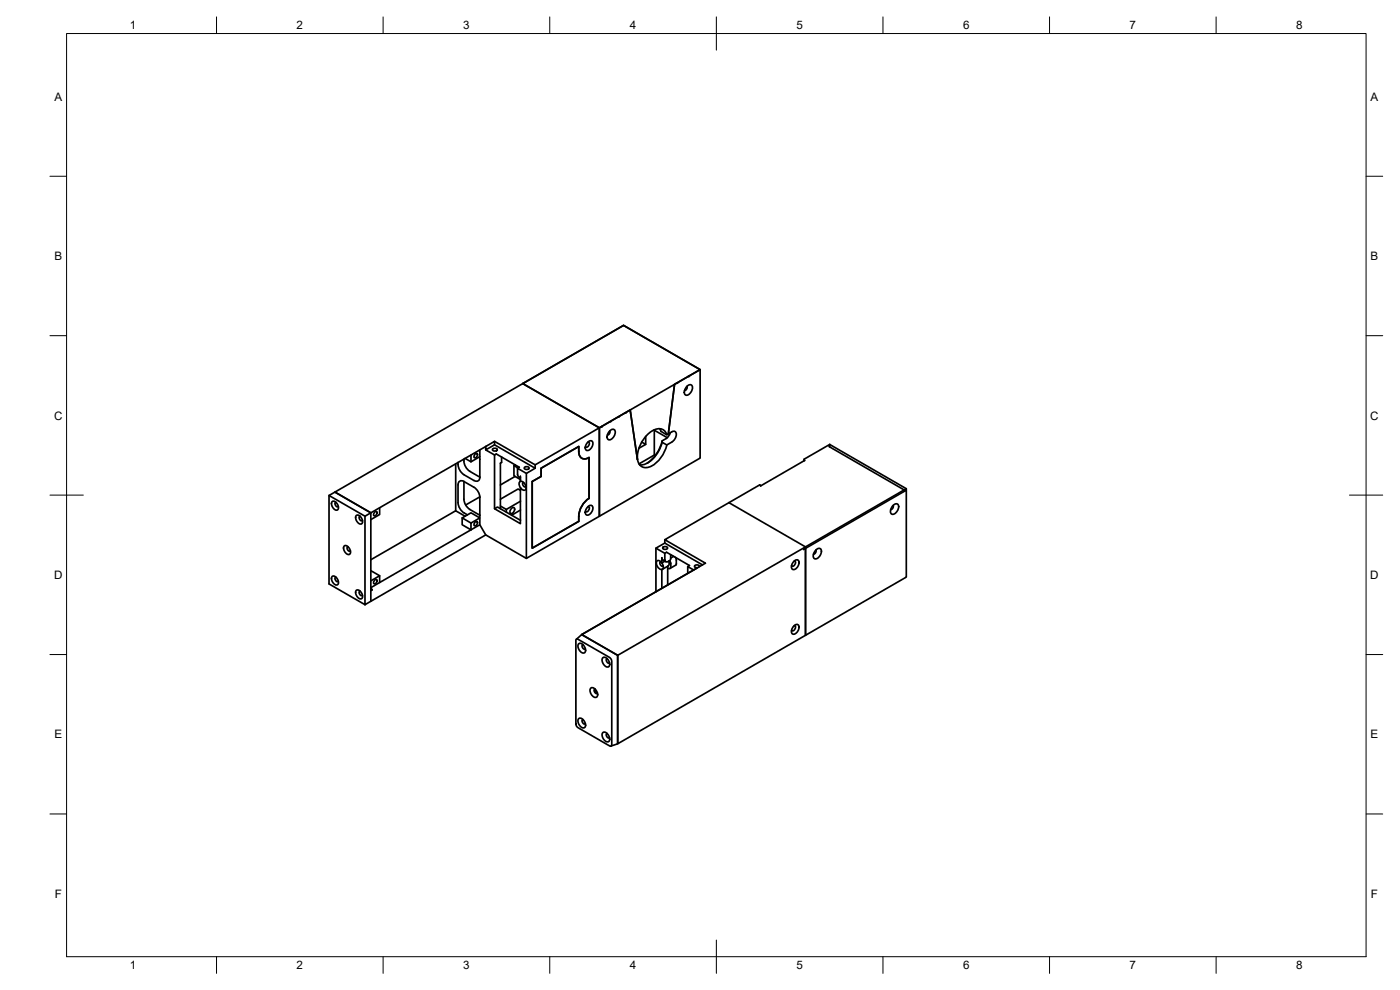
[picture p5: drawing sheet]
<svg xmlns="http://www.w3.org/2000/svg" width="420mm" height="297mm" viewBox="0 0 420 297" stroke-linecap="round" stroke-linejoin="round" font-family="sans-serif">
<defs><g id="words">
<g font-size="3.5">
<text x="39" y="8.8">1</text>
<text x="89" y="8.8">2</text>
<text x="139" y="8.8">3</text>
<text x="189" y="8.8">4</text>
<text x="239" y="8.8">5</text>
<text x="289" y="8.8">6</text>
<text x="339" y="8.8">7</text>
<text x="389" y="8.8">8</text>
<text x="16.3" y="30.2">A</text>
<text x="411.3" y="30.2">A</text>
<text x="16.3" y="78">B</text>
<text x="411.3" y="78">B</text>
<text x="16.2" y="125.9">C</text>
<text x="411.2" y="125.9">C</text>
<text x="16.2" y="173.7">D</text>
<text x="411.2" y="173.7">D</text>
<text x="16.3" y="221.6">E</text>
<text x="411.3" y="221.6">E</text>
<text x="16.4" y="269.4">F</text>
<text x="411.4" y="269.4">F</text>
<text x="39" y="290.8">1</text>
<text x="89" y="290.8">2</text>
<text x="139" y="290.8">3</text>
<text x="189" y="290.8">4</text>
<text x="239" y="290.8">5</text>
<text x="289" y="290.8">6</text>
<text x="339" y="290.8">7</text>
<text x="389" y="290.8">8</text>
</g>
</g></defs>
<!-- layer: Visible -->
<g fill="none" stroke="#000" stroke-width=".51">
<path d="M156.9 115.1l23 13.3v26.5l-21.9 12.6v-25.5l2.6-1.5v-1M156.9 115.1l-56.4 32.5 10.8 6.3 34.5-19.9M202.4 115.3l7.7-4.4-23-13.3-30.2 17.5 23 13.3M206.2 115.9l-.1 .8-.7 .5M206.2 115.9a.9 .9 0 0 1 1.6 0 2.28 2.28 0 0 1-1.9 2.7 1.51 1.51 0 0 1 0-2.3zM210.1 110.9l-23-13.3-30.2 17.5M136.8 139.2v14.1M137.5 138.8v.6M137.5 139.4l.2 1.1 1.1 1.6 3.4 2.1M139.2 137.7l.3 1.8 .6 1.1 .9 .8 3 1.8v-5.4M141.4 136.5v2.1M142.6 136.3l.4-.3a.76 .76 0 0 1 .2 .9 .76 .76 0 0 1-.9 .4v-.5z"/>
<path d="M143.9 137.1l.1 .7M144 135v2l-2.6 1.6-1.8-1.1M145.8 134l2.6-1.6v1.1l-2.6 1.5zM145.8 135l2.6 1.5M148 134.6l.8-.1 .4 .3a.76 .76 0 0 1-.7 .5 .76 .76 0 0 1-.7-.5zM148.4 136.5v16.1l7.8 4.5v-10.7M148.4 133.5l12.2 7M148.4 136.5l.5-.3 7 4-.6 .3M150.5 137.1v1.7l-.3 .2v13.6M154.2 139.7v3.1l2 1.1M154.6 139.5l-.4 .2 1.3 .7M173.7 135.5a1.89 1.89 0 0 0 .9 2 1.89 1.89 0 0 0 2.2-.2v12.2a6.8 6.8 0 0 0-3.1 5.4"/>
<path d="M176.4 132.7a.84 .84 0 0 1 1.5 0 2.1 2.1 0 0 1-1.8 2.5 1.54 1.54 0 0 1 .3-2.5zM176.5 132.6a.81 .81 0 0 1 .2 1.1 .81 .81 0 0 1-1 .3M179.9 128.4l-19.3 11.1-12.2-7.1M183 129.3l-.1 .8-.6 .5M183 129.3a.9 .9 0 0 1 1.6 0 2.28 2.28 0 0 1-1.9 2.7 1.51 1.51 0 0 1 0-2.3zM189.1 123l-9.2 5.4M192.6 132.6l1.2 .7-2.1 1.2M193.8 130.9v2.4M196.4 129v7.5l-4.7 2.7M196.4 129.1l3.9 2.2M198 128.6l.4 .8 1.7 1.1 .5-.3 1.8-14.9-13.3 7.7 2.2 14.9-2.2-14.9-9.2 5.4v26.5l30.2-17.5v-26.5l-7.7 4.4-1.8 14.9 1-.6M198.7 132.7a8.7 8.7 0 0 1-6.2 6.8h-.5"/>
<path d="M198.7 132.3a11.1 11.1 0 0 1-4.5 6.7M200.1 130.4a2.73 2.73 0 0 0-4.5-1 9.3 9.3 0 0 0-4.1 9.2 2.78 2.78 0 0 0 4.7 .9 10.3 10.3 0 0 0 3.9-6M201.1 129.9l-.6 1.2-1.8 1.2v.4l1.4 .8 1.5-.9M201.6 129.5a.9 .9 0 0 1 1.2 .1 .9 .9 0 0 1 .1 1.2l-.6 1.2-.7 .6M241.3 137.8l.2 .4M241.5 138.2l-13.2 7.6M248.8 134l22.5 13M249 133.4l-7.7 4.4v.5M249 133.4v.7M249 133.4l23 13.2M98.7 148.7l10.8 6.2M99.7 150.5a1.67 1.67 0 0 1 1.8 2.2l-.1 .2a1.67 1.67 0 0 1-1.9-2.1z"/>
<path d="M100.8 150.7a.71 .71 0 0 0-.1 .9 .71 .71 0 0 0 .8 .3M106.9 154.7a1.67 1.67 0 0 1 1.9 2.2l-.2 .2a1.67 1.67 0 0 1-1.8-2.2zM108.1 154.9a.71 .71 0 0 0-.2 .9 .71 .71 0 0 0 .9 .3M109.5 154.9l1.8-1v26.5l-1.8 1zM111.3 153.9l-10.8-6.3-1.8 1.1v26.5l10.8 6.2M112.4 153.7l.5-.3a.76 .76 0 0 1 .1 .9 .76 .76 0 0 1-.8 .4l-.1-.5zM113.9 152.3v2.1l-2.6 1.5M138.7 155.4v2l2.7 1.6v-2.1l2.6-1.5-2.6-1.5-2.7 1.5 2.7 1.5M139.2 144.5a1.1 1.1 0 0 0-1.2-.2 1.1 1.1 0 0 0-.5 1.2v5.3l.5 1.7a4.6 4.6 0 0 0 2.3 2M139.6 154.9l-2.8-1.6-25.5 14.6M142.6 156.7l.4-.3a.76 .76 0 0 1 .2 .9 .76 .76 0 0 1-.9 .4v-.5zM144 149.1l-4.3 2.4"/>
<path d="M144 155.4v2M144 143.1a1.08 1.08 0 0 1-.5 1.2 1.08 1.08 0 0 1-1.3-.1M144 149.3l-.2-1.2-1.1-1.6-3.5-2v5.3l.3 1.1 1 1.6 3.5 2.1v-5.3M144 154.6l-.1 .7M148.4 152.6l.9-.5 6.9 4M150.2 151.8l1.8 1.1v.8M153.5 152.6l.7-.3a1.16 1.16 0 0 1-1 1.8l-.2-.5zM154.6 142.9l-4.4 2.6M156.2 147.1l-.7-.4-5.3 3.1M156.2 142.8v1.6M156.2 153l-2.7 1.6M156.2 150.4l-4.2 2.5"/>
<path d="M156.2 144.4h-.1M156.2 144.4a1.82 1.82 0 0 1 1.4 2.6l-.8-.1-.6-.5M156.2 144.4l-.4 .7 .4 1.3M157.1 144.7a.71 .71 0 0 0-.1 1 .71 .71 0 0 0 .8 .3M157.5 140.1l.8-.1 .5 .3a.76 .76 0 0 1-.7 .6 .76 .76 0 0 1-.8-.6zM158 142l-2.7-1.5 .1 2.1 .8 .7M162.4 140.5v2.4l-2.7 1.6v20l14-8.1v-1.5v1.5l-14 8.1v-20l2.7-1.6v-2.4l11.3-6.5v1.5v-1.5zM176.4 152a.84 .84 0 0 1 1.5 .1 2.1 2.1 0 0 1-1.8 2.5 1.54 1.54 0 0 1 .3-2.6zM176.5 152a.81 .81 0 0 1 .2 1 .81 .81 0 0 1-1 .4M218.8 150.8l-19.3 11.1 12.2 7.1-37.1 21.4M218.8 150.8l22.9 13.3M228.3 145.8l-.3-.3-9.2 5.3"/>
<path d="M268 151.6v.8l-.7 .5M268.1 151.6a.9 .9 0 0 1 1.5 0 2.28 2.28 0 0 1-1.9 2.7 1.51 1.51 0 0 1 0-2.3zM271.6 147.1l.1 .1-30.2 17.5-.2-.1M99.7 173a1.67 1.67 0 0 1 1.8 2.1l-.1 .3a1.67 1.67 0 0 1-1.9-2.2zM100.8 173.2a.71 .71 0 0 0-.1 .9 .71 .71 0 0 0 .8 .3M103.3 163.8a1.67 1.67 0 0 1 1.9 2.2l-.2 .2a1.67 1.67 0 0 1-1.8-2.1zM104.5 164a.71 .71 0 0 0-.2 .9 .71 .71 0 0 0 .9 .3M106.9 177.1a1.67 1.67 0 0 1 1.9 2.2l-.2 .3a1.67 1.67 0 0 1-1.8-2.2zM108.1 177.4a.71 .71 0 0 0-.2 .9 .71 .71 0 0 0 .9 .3M111.3 171.2l2.6 1.5-2.6 1.6M111.3 176.9l.4 .1M112.4 174.1l.5-.3a.76 .76 0 0 1 .1 .9 .76 .76 0 0 1-.8 .4l-.1-.5z"/>
<path d="M113.9 172.7v2.1M145.8 160.5l-1.8-3.1-32.7 18.9 .4 .7-.4 .2M158 167.5l-12.2-7-34.5 19.9M196.8 164.5l2.7 1.5v1.9a.89 .89 0 0 0 1 .7 .89 .89 0 0 0 .8-1v-1.2M197.2 168.3a1.75 1.75 0 0 1 1.7 2.4 1.63 1.63 0 0 1-1.9-2zM198.3 168.5a.71 .71 0 0 0-.1 .9 .71 .71 0 0 0 .8 .4M198.6 167.3v1.6M198.6 170.9v5.6M198.6 167.3l.4 .7M198.9 168l.9 .5M199.1 164.1l.8-.1 .4 .3a.76 .76 0 0 1-.7 .6 .76 .76 0 0 1-.7-.6zM199.5 161.9v1l-2.7 1.6v13.1"/>
<path d="M199.5 166l.5-.3 6.9 4-.5 .3M199.5 162.9l11.3 6.6M199.5 168.4l-.9 .5M200.4 169.9v5.6M200.7 168.4a1.13 1.13 0 0 1-.2 1.4l-1.7 1M201 168.2l.3 .7v1.2a.55 .55 0 0 1-.3 .5 .55 .55 0 0 1-.6-.1M202.2 166.9l-.9 .5M202.7 167.2l.3 .9M203 168.1v1M203 169.1l-.2 .5-1.7 .9M208.2 171l-1.8-1v2M209.9 170a.81 .81 0 0 0-.7-.5 .81 .81 0 0 0-.8 .5l.3 .3h.6"/>
<path d="M238.3 168.4a.84 .84 0 0 1 1.5 0 2.1 2.1 0 0 1-1.8 2.5 1.54 1.54 0 0 1 .3-2.5zM238.4 168.3a.81 .81 0 0 1 .2 1.1 .81 .81 0 0 1-1 .3M241.5 164.7l-.4 .2M241.7 164.1l30.3-17.5v26.6l-30.3 17.4v-26.1v26.1l-56.3 32.6v-26.6M241.7 164.1l-56.3 32.5-10.8-6.2 34.5-19.9M241.7 164.1v.2M244.9 165l-.1 .8-.7 .5M244.9 165a.9 .9 0 0 1 1.6 0 2.28 2.28 0 0 1-1.9 2.7 1.51 1.51 0 0 1 0-2.3zM173 191.8h.5l9.4 5.4 .6 .8 .1 25.4a.42 .42 0 0 1-.2 .4 .42 .42 0 0 1-.5 0l-9.5-5.5-.6-.8zM173.7 193.2a1.8 1.8 0 0 1 2 2.3 .98 .98 0 0 1-1 .4 .98 .98 0 0 1-.8-.7l-.2-.5a1.46 1.46 0 0 1 0-1.5zM174.6 190.4l10.8 6.2M174.6 190.4l-1.6 1.4"/>
<path d="M175 193.4a.74 .74 0 0 0-.2 .9 .74 .74 0 0 0 .9 .4M180.9 197.4a1.8 1.8 0 0 1 2 2.3 .98 .98 0 0 1-1 .4 .98 .98 0 0 1-.8-.8l-.2-.4a1.46 1.46 0 0 1 0-1.5zM182.2 197.6a.74 .74 0 0 0-.1 .9 .74 .74 0 0 0 .8 .4M185.4 196.6v26.6l-2.1 .7M238.3 187.8a.84 .84 0 0 1 1.5 0 2.1 2.1 0 0 1-1.8 2.5 1.54 1.54 0 0 1 .3-2.5zM238.4 187.7a.81 .81 0 0 1 .2 1.1 .81 .81 0 0 1-1 .3M173.7 215.6a1.8 1.8 0 0 1 2 2.4 .98 .98 0 0 1-1 .4 .98 .98 0 0 1-.8-.8l-.2-.4a1.46 1.46 0 0 1 0-1.6zM175 215.9a.74 .74 0 0 0-.2 .9 .74 .74 0 0 0 .9 .3M177.3 206.5a1.8 1.8 0 0 1 2 2.3 .98 .98 0 0 1-1 .4 .98 .98 0 0 1-.8-.7l-.2-.5a1.46 1.46 0 0 1 0-1.5zM178.6 206.7a.74 .74 0 0 0-.2 1 .74 .74 0 0 0 .9 .3l-.6-.5-.1-.7M180.9 219.8a1.8 1.8 0 0 1 2 2.4 .98 .98 0 0 1-1 .4 .98 .98 0 0 1-.8-.8l-.2-.4a1.46 1.46 0 0 1 0-1.6zM182.2 220.1a.74 .74 0 0 0-.1 .9 .74 .74 0 0 0 .8 .3"/>
</g>
<g fill="#000">
<circle cx="156.9" cy="115.1" r=".25"/>
<circle cx="203.1" cy="115" r=".25"/>
<circle cx="206.6" cy="112.9" r=".25"/>
<circle cx="180.4" cy="128" r=".25"/>
<circle cx="183" cy="126.5" r=".25"/>
<circle cx="185.6" cy="125.1" r=".25"/>
<circle cx="187.6" cy="123.9" r=".25"/>
</g>
<!-- layer: BORDER -->
<g fill="none" stroke="#000" stroke-width=".3">
<path d="M20 10.1h390v276.9h-390zM65 5.1v5M115 5.1v5M165 5.1v5M215 5.1v10M265 5.1v5M315 5.1v5M365 5.1v5M15 52.9h5M410 52.9h5M15 100.7h5M410 100.7h5"/>
<path d="M15 148.6h10M405 148.6h10M15 196.4h5M410 196.4h5M15 244.2h5M410 244.2h5M65 287v5M115 287v5M165 287v5M215 282.1v9.9M265 287v5M315 287v5"/>
<path d="M365 287v5"/>
</g>
<use href="#words"/>
</svg>
